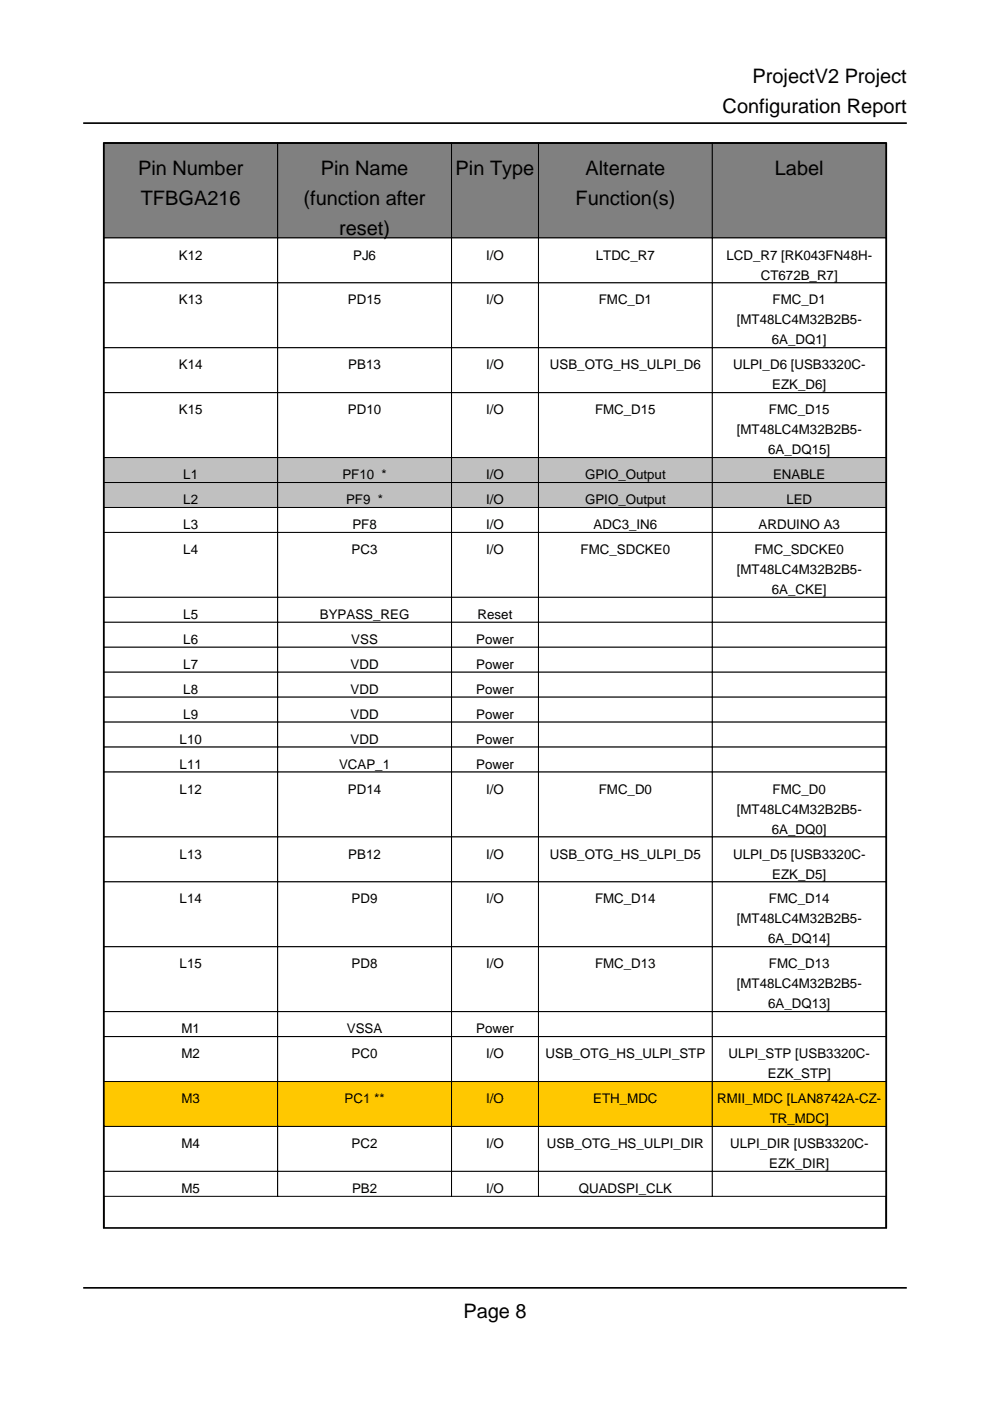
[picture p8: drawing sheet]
<svg xmlns="http://www.w3.org/2000/svg" width="210mm" height="297mm" viewBox="0 0 210 297" stroke-linecap="round" stroke-linejoin="round" font-family="sans-serif">
<defs><g id="words">
<g font-size="4.2">
<text x="159.6" y="17.6">ProjectV2 Project</text>
<text x="153.2" y="24">Configuration Report</text>
<text x="29.3" y="37">Pin Number</text>
<text x="68" y="37">Pin Name</text>
<text x="96.6" y="37">Pin Type</text>
<text x="124.1" y="37">Alternate</text>
<text x="164.3" y="37">Label</text>
<text x="29.8" y="43.4">TFBGA216</text>
<text x="64.4" y="43.4">(function after</text>
<text x="122" y="43.4">Function(s)</text>
<text x="71.9" y="49.7">reset)</text>
<text x="98.2" y="279.4">Page 8</text>
</g>
<g font-size="2.8">
<text x="37.9" y="55">K12</text>
<text x="74.9" y="55">PJ6</text>
<text x="103.1" y="55">I/O</text>
<text x="126.3" y="55">LTDC_R7</text>
<text x="154" y="55">LCD_R7 [RK043FN48H-</text>
<text x="161.3" y="59.3">CT672B_R7]</text>
<text x="37.9" y="64.6">K13</text>
<text x="73.8" y="64.6">PD15</text>
<text x="103.1" y="64.6">I/O</text>
<text x="127" y="64.6">FMC_D1</text>
<text x="163.8" y="64.6">FMC_D1</text>
<text x="156.2" y="68.8">[MT48LC4M32B2B5-</text>
<text x="163.7" y="73">6A_DQ1]</text>
<text x="37.9" y="78.3">K14</text>
<text x="73.9" y="78.3">PB13</text>
<text x="103.1" y="78.3">I/O</text>
<text x="116.6" y="78.3">USB_OTG_HS_ULPI_D6</text>
<text x="155.4" y="78.3">ULPI_D6 [USB3320C-</text>
<text x="163.7" y="82.5">EZK_D6]</text>
<text x="37.9" y="87.8">K15</text>
<text x="73.8" y="87.8">PD10</text>
<text x="103.1" y="87.8">I/O</text>
<text x="126.2" y="87.8">FMC_D15</text>
<text x="163" y="87.8">FMC_D15</text>
<text x="156.2" y="92.1">[MT48LC4M32B2B5-</text>
<text x="38.9" y="101.6">L1</text>
<text x="72.6" y="101.6">PF10 *</text>
<text x="103.1" y="101.6">I/O</text>
<text x="124.1" y="101.6">GPIO_Output</text>
<text x="162.9" y="96.3">6A_DQ15]</text>
<text x="163.9" y="101.6">ENABLE</text>
<text x="38.9" y="106.9">L2</text>
<text x="73.4" y="106.9">PF9 *</text>
<text x="103.1" y="106.9">I/O</text>
<text x="124.1" y="106.9">GPIO_Output</text>
<text x="166.7" y="106.9">LED</text>
<text x="38.9" y="112.2">L3</text>
<text x="74.7" y="112.2">PF8</text>
<text x="103.1" y="112.2">I/O</text>
<text x="125.9" y="112.2">ADC3_IN6</text>
<text x="160.8" y="112.2">ARDUINO A3</text>
<text x="38.9" y="117.5">L4</text>
<text x="74.6" y="117.5">PC3</text>
<text x="103.1" y="117.5">I/O</text>
<text x="123.1" y="117.5">FMC_SDCKE0</text>
<text x="160" y="117.5">FMC_SDCKE0</text>
<text x="156.2" y="121.7">[MT48LC4M32B2B5-</text>
<text x="163.7" y="125.9">6A_CKE]</text>
<text x="38.9" y="131.2">L5</text>
<text x="67.8" y="131.2">BYPASS_REG</text>
<text x="101.3" y="131.2">Reset</text>
<text x="38.9" y="136.5">L6</text>
<text x="74.5" y="136.5">VSS</text>
<text x="101" y="136.5">Power</text>
<text x="38.9" y="141.8">L7</text>
<text x="74.3" y="141.8">VDD</text>
<text x="101" y="141.8">Power</text>
<text x="38.9" y="147.1">L8</text>
<text x="74.3" y="147.1">VDD</text>
<text x="101" y="147.1">Power</text>
<text x="38.9" y="152.4">L9</text>
<text x="74.3" y="152.4">VDD</text>
<text x="101" y="152.4">Power</text>
<text x="38.1" y="157.7">L10</text>
<text x="74.3" y="157.7">VDD</text>
<text x="101" y="157.7">Power</text>
<text x="38.1" y="163">L11</text>
<text x="71.9" y="163">VCAP_1</text>
<text x="101" y="163">Power</text>
<text x="38.1" y="168.3">L12</text>
<text x="73.8" y="168.3">PD14</text>
<text x="103.1" y="168.3">I/O</text>
<text x="127" y="168.3">FMC_D0</text>
<text x="156.2" y="172.5">[MT48LC4M32B2B5-</text>
<text x="163.8" y="168.3">FMC_D0</text>
<text x="163.7" y="176.7">6A_DQ0]</text>
<text x="38.1" y="182">L13</text>
<text x="73.9" y="182">PB12</text>
<text x="103.1" y="182">I/O</text>
<text x="116.6" y="182">USB_OTG_HS_ULPI_D5</text>
<text x="155.4" y="182">ULPI_D5 [USB3320C-</text>
<text x="38.1" y="191.6">L14</text>
<text x="74.6" y="191.6">PD9</text>
<text x="103.1" y="191.6">I/O</text>
<text x="126.2" y="191.6">FMC_D14</text>
<text x="163" y="191.6">FMC_D14</text>
<text x="163.7" y="186.3">EZK_D5]</text>
<text x="156.2" y="195.8">[MT48LC4M32B2B5-</text>
<text x="162.9" y="200">6A_DQ14]</text>
<text x="38.1" y="205.3">L15</text>
<text x="74.6" y="205.3">PD8</text>
<text x="103.1" y="205.3">I/O</text>
<text x="126.2" y="205.3">FMC_D13</text>
<text x="156.2" y="209.5">[MT48LC4M32B2B5-</text>
<text x="163" y="205.3">FMC_D13</text>
<text x="162.9" y="213.8">6A_DQ13]</text>
<text x="38.5" y="219.1">M1</text>
<text x="73.5" y="219.1">VSSA</text>
<text x="101" y="219.1">Power</text>
<text x="38.5" y="224.4">M2</text>
<text x="74.6" y="224.4">PC0</text>
<text x="103.1" y="224.4">I/O</text>
<text x="115.7" y="224.4">USB_OTG_HS_ULPI_STP</text>
<text x="154.5" y="224.4">ULPI_STP [USB3320C-</text>
<text x="38.5" y="233.9">M3</text>
<text x="73.1" y="233.9">PC1 **</text>
<text x="103.1" y="233.9">I/O</text>
<text x="125.8" y="233.9">ETH_MDC</text>
<text x="152.1" y="233.9">RMII_MDC [LAN8742A-CZ-</text>
<text x="162.8" y="228.6">EZK_STP]</text>
<text x="163.2" y="238.1">TR_MDC]</text>
<text x="38.5" y="243.4">M4</text>
<text x="74.6" y="243.4">PC2</text>
<text x="103.1" y="243.4">I/O</text>
<text x="116" y="243.4">USB_OTG_HS_ULPI_DIR</text>
<text x="154.8" y="243.4">ULPI_DIR [USB3320C-</text>
<text x="163.1" y="247.6">EZK_DIR]</text>
<text x="38.5" y="252.9">M5</text>
<text x="74.6" y="252.9">PB2</text>
<text x="103.1" y="252.9">I/O</text>
<text x="122.7" y="252.9">QUADSPI_CLK</text>
</g>
</g></defs>
<path d="M22 260.3v-230h165.9v230" fill="none" stroke="#000" stroke-width=".35"/>
<path d="M22 30.3h36.9v20.1h-36.9z" fill="#808080"/>
<path d="M22 30.3h36.9v20.1h-36.9z" fill="none" stroke="#000" stroke-width=".21"/>
<path d="M58.9 30.3h36.8v20.1h-36.8z" fill="#808080"/>
<path d="M58.9 30.3h36.8v20.1h-36.8z" fill="none" stroke="#000" stroke-width=".21"/>
<path d="M95.7 30.3h18.5v20.1h-18.5z" fill="#808080"/>
<path d="M95.7 30.3h18.5v20.1h-18.5z" fill="none" stroke="#000" stroke-width=".21"/>
<path d="M114.2 30.3h36.8v20.1h-36.8z" fill="#808080"/>
<path d="M114.2 30.3h36.8v20.1h-36.8z" fill="none" stroke="#000" stroke-width=".21"/>
<path d="M151 30.3h36.9v20.1h-36.9z" fill="#808080"/>
<path d="M151 30.3h36.9v20.1h-36.9z" fill="none" stroke="#000" stroke-width=".21"/>
<path d="M22 50.4h36.9v9.6h-36.9z" fill="#fff"/>
<path d="M22 50.4h36.9v9.6h-36.9z" fill="none" stroke="#000" stroke-width=".21"/>
<path d="M58.9 50.4h36.8v9.6h-36.8z" fill="#fff"/>
<path d="M58.9 50.4h36.8v9.6h-36.8z" fill="none" stroke="#000" stroke-width=".21"/>
<path d="M95.7 50.4h18.5v9.6h-18.5z" fill="#fff"/>
<path d="M95.7 50.4h18.5v9.6h-18.5z" fill="none" stroke="#000" stroke-width=".21"/>
<path d="M114.2 50.4h36.8v9.6h-36.8z" fill="#fff"/>
<path d="M114.2 50.4h36.8v9.6h-36.8z" fill="none" stroke="#000" stroke-width=".21"/>
<path d="M151 50.4h36.9v9.6h-36.9z" fill="#fff"/>
<path d="M151 50.4h36.9v9.6h-36.9z" fill="none" stroke="#000" stroke-width=".21"/>
<path d="M22 60h36.9v13.7h-36.9z" fill="#fff"/>
<path d="M22 60h36.9v13.7h-36.9z" fill="none" stroke="#000" stroke-width=".21"/>
<path d="M58.9 60h36.8v13.7h-36.8z" fill="#fff"/>
<path d="M58.9 60h36.8v13.7h-36.8z" fill="none" stroke="#000" stroke-width=".21"/>
<path d="M95.7 60h18.5v13.7h-18.5z" fill="#fff"/>
<path d="M95.7 60h18.5v13.7h-18.5z" fill="none" stroke="#000" stroke-width=".21"/>
<path d="M114.2 60h36.8v13.7h-36.8z" fill="#fff"/>
<path d="M114.2 60h36.8v13.7h-36.8z" fill="none" stroke="#000" stroke-width=".21"/>
<path d="M151 60h36.9v13.7h-36.9z" fill="#fff"/>
<path d="M151 60h36.9v13.7h-36.9z" fill="none" stroke="#000" stroke-width=".21"/>
<path d="M22 73.7h36.9v9.6h-36.9z" fill="#fff"/>
<path d="M22 73.7h36.9v9.6h-36.9z" fill="none" stroke="#000" stroke-width=".21"/>
<path d="M58.9 73.7h36.8v9.6h-36.8z" fill="#fff"/>
<path d="M58.9 73.7h36.8v9.6h-36.8z" fill="none" stroke="#000" stroke-width=".21"/>
<path d="M95.7 73.7h18.5v9.6h-18.5z" fill="#fff"/>
<path d="M95.7 73.7h18.5v9.6h-18.5z" fill="none" stroke="#000" stroke-width=".21"/>
<path d="M114.2 73.7h36.8v9.6h-36.8z" fill="#fff"/>
<path d="M114.2 73.7h36.8v9.6h-36.8z" fill="none" stroke="#000" stroke-width=".21"/>
<path d="M151 73.7h36.9v9.6h-36.9z" fill="#fff"/>
<path d="M151 73.7h36.9v9.6h-36.9z" fill="none" stroke="#000" stroke-width=".21"/>
<path d="M22 83.3h36.9v13.7h-36.9z" fill="#fff"/>
<path d="M22 83.3h36.9v13.7h-36.9z" fill="none" stroke="#000" stroke-width=".21"/>
<path d="M58.9 83.3h36.8v13.7h-36.8z" fill="#fff"/>
<path d="M58.9 83.3h36.8v13.7h-36.8z" fill="none" stroke="#000" stroke-width=".21"/>
<path d="M95.7 83.3h18.5v13.7h-18.5z" fill="#fff"/>
<path d="M95.7 83.3h18.5v13.7h-18.5z" fill="none" stroke="#000" stroke-width=".21"/>
<path d="M114.2 83.3h36.8v13.7h-36.8z" fill="#fff"/>
<path d="M114.2 83.3h36.8v13.7h-36.8z" fill="none" stroke="#000" stroke-width=".21"/>
<path d="M151 83.3h36.9v13.7h-36.9z" fill="#fff"/>
<path d="M151 83.3h36.9v13.7h-36.9z" fill="none" stroke="#000" stroke-width=".21"/>
<path d="M22 97h36.9v5.3h-36.9z" fill="#c0c0c0"/>
<path d="M22 97h36.9v5.3h-36.9z" fill="none" stroke="#000" stroke-width=".21"/>
<path d="M58.9 97h36.8v5.3h-36.8z" fill="#c0c0c0"/>
<path d="M58.9 97h36.8v5.3h-36.8z" fill="none" stroke="#000" stroke-width=".21"/>
<path d="M95.7 97h18.5v5.3h-18.5z" fill="#c0c0c0"/>
<path d="M95.7 97h18.5v5.3h-18.5z" fill="none" stroke="#000" stroke-width=".21"/>
<path d="M114.2 97h36.8v5.3h-36.8z" fill="#c0c0c0"/>
<path d="M114.2 97h36.8v5.3h-36.8z" fill="none" stroke="#000" stroke-width=".21"/>
<path d="M151 97h36.9v5.3h-36.9z" fill="#c0c0c0"/>
<path d="M151 97h36.9v5.3h-36.9z" fill="none" stroke="#000" stroke-width=".21"/>
<path d="M22 102.3h36.9v5.3h-36.9z" fill="#c0c0c0"/>
<path d="M22 102.3h36.9v5.3h-36.9z" fill="none" stroke="#000" stroke-width=".21"/>
<path d="M58.9 102.3h36.8v5.3h-36.8z" fill="#c0c0c0"/>
<path d="M58.9 102.3h36.8v5.3h-36.8z" fill="none" stroke="#000" stroke-width=".21"/>
<path d="M95.7 102.3h18.5v5.3h-18.5z" fill="#c0c0c0"/>
<path d="M95.7 102.3h18.5v5.3h-18.5z" fill="none" stroke="#000" stroke-width=".21"/>
<path d="M114.2 102.3h36.8v5.3h-36.8z" fill="#c0c0c0"/>
<path d="M114.2 102.3h36.8v5.3h-36.8z" fill="none" stroke="#000" stroke-width=".21"/>
<path d="M151 102.3h36.9v5.3h-36.9z" fill="#c0c0c0"/>
<path d="M151 102.3h36.9v5.3h-36.9z" fill="none" stroke="#000" stroke-width=".21"/>
<path d="M22 107.6h36.9v5.3h-36.9z" fill="#fff"/>
<path d="M22 107.6h36.9v5.3h-36.9z" fill="none" stroke="#000" stroke-width=".21"/>
<path d="M58.9 107.6h36.8v5.3h-36.8z" fill="#fff"/>
<path d="M58.9 107.6h36.8v5.3h-36.8z" fill="none" stroke="#000" stroke-width=".21"/>
<path d="M95.7 107.6h18.5v5.3h-18.5z" fill="#fff"/>
<path d="M95.7 107.6h18.5v5.3h-18.5z" fill="none" stroke="#000" stroke-width=".21"/>
<path d="M114.2 107.6h36.8v5.3h-36.8z" fill="#fff"/>
<path d="M114.2 107.6h36.8v5.3h-36.8z" fill="none" stroke="#000" stroke-width=".21"/>
<path d="M151 107.6h36.9v5.3h-36.9z" fill="#fff"/>
<path d="M151 107.6h36.9v5.3h-36.9z" fill="none" stroke="#000" stroke-width=".21"/>
<path d="M22 112.9h36.9v13.7h-36.9z" fill="#fff"/>
<path d="M22 112.9h36.9v13.7h-36.9z" fill="none" stroke="#000" stroke-width=".21"/>
<path d="M58.9 112.9h36.8v13.7h-36.8z" fill="#fff"/>
<path d="M58.9 112.9h36.8v13.7h-36.8z" fill="none" stroke="#000" stroke-width=".21"/>
<path d="M95.7 112.9h18.5v13.7h-18.5z" fill="#fff"/>
<path d="M95.7 112.9h18.5v13.7h-18.5z" fill="none" stroke="#000" stroke-width=".21"/>
<path d="M114.2 112.9h36.8v13.7h-36.8z" fill="#fff"/>
<path d="M114.2 112.9h36.8v13.7h-36.8z" fill="none" stroke="#000" stroke-width=".21"/>
<path d="M151 112.9h36.9v13.7h-36.9z" fill="#fff"/>
<path d="M151 112.9h36.9v13.7h-36.9z" fill="none" stroke="#000" stroke-width=".21"/>
<path d="M22 126.6h36.9v5.3h-36.9z" fill="#fff"/>
<path d="M22 126.6h36.9v5.3h-36.9z" fill="none" stroke="#000" stroke-width=".21"/>
<path d="M58.9 126.6h36.8v5.3h-36.8z" fill="#fff"/>
<path d="M58.9 126.6h36.8v5.3h-36.8z" fill="none" stroke="#000" stroke-width=".21"/>
<path d="M95.7 126.6h18.5v5.3h-18.5z" fill="#fff"/>
<path d="M95.7 126.6h18.5v5.3h-18.5z" fill="none" stroke="#000" stroke-width=".21"/>
<path d="M114.2 126.6h36.8v5.3h-36.8z" fill="#fff"/>
<path d="M114.2 126.6h36.8v5.3h-36.8z" fill="none" stroke="#000" stroke-width=".21"/>
<path d="M151 126.6h36.9v5.3h-36.9z" fill="#fff"/>
<path d="M151 126.6h36.9v5.3h-36.9z" fill="none" stroke="#000" stroke-width=".21"/>
<path d="M22 131.9h36.9v5.3h-36.9z" fill="#fff"/>
<path d="M22 131.9h36.9v5.3h-36.9z" fill="none" stroke="#000" stroke-width=".21"/>
<path d="M58.9 131.9h36.8v5.3h-36.8z" fill="#fff"/>
<path d="M58.9 131.9h36.8v5.3h-36.8z" fill="none" stroke="#000" stroke-width=".21"/>
<path d="M95.7 131.9h18.5v5.3h-18.5z" fill="#fff"/>
<path d="M95.7 131.9h18.5v5.3h-18.5z" fill="none" stroke="#000" stroke-width=".21"/>
<path d="M114.2 131.9h36.8v5.3h-36.8z" fill="#fff"/>
<path d="M114.2 131.9h36.8v5.3h-36.8z" fill="none" stroke="#000" stroke-width=".21"/>
<path d="M151 131.9h36.9v5.3h-36.9z" fill="#fff"/>
<path d="M151 131.9h36.9v5.3h-36.9z" fill="none" stroke="#000" stroke-width=".21"/>
<path d="M22 137.2h36.9v5.3h-36.9z" fill="#fff"/>
<path d="M22 137.2h36.9v5.3h-36.9z" fill="none" stroke="#000" stroke-width=".21"/>
<path d="M58.9 137.2h36.8v5.3h-36.8z" fill="#fff"/>
<path d="M58.9 137.2h36.8v5.3h-36.8z" fill="none" stroke="#000" stroke-width=".21"/>
<path d="M95.7 137.2h18.5v5.3h-18.5z" fill="#fff"/>
<path d="M95.7 137.2h18.5v5.3h-18.5z" fill="none" stroke="#000" stroke-width=".21"/>
<path d="M114.2 137.2h36.8v5.3h-36.8z" fill="#fff"/>
<path d="M114.2 137.2h36.8v5.3h-36.8z" fill="none" stroke="#000" stroke-width=".21"/>
<path d="M151 137.2h36.9v5.3h-36.9z" fill="#fff"/>
<path d="M151 137.2h36.9v5.3h-36.9z" fill="none" stroke="#000" stroke-width=".21"/>
<path d="M22 142.5h36.9v5.3h-36.9z" fill="#fff"/>
<path d="M22 142.5h36.9v5.3h-36.9z" fill="none" stroke="#000" stroke-width=".21"/>
<path d="M58.9 142.5h36.8v5.3h-36.8z" fill="#fff"/>
<path d="M58.9 142.5h36.8v5.3h-36.8z" fill="none" stroke="#000" stroke-width=".21"/>
<path d="M95.7 142.5h18.5v5.3h-18.5z" fill="#fff"/>
<path d="M95.7 142.5h18.5v5.3h-18.5z" fill="none" stroke="#000" stroke-width=".21"/>
<path d="M114.2 142.5h36.8v5.3h-36.8z" fill="#fff"/>
<path d="M114.2 142.5h36.8v5.3h-36.8z" fill="none" stroke="#000" stroke-width=".21"/>
<path d="M151 142.5h36.9v5.3h-36.9z" fill="#fff"/>
<path d="M151 142.5h36.9v5.3h-36.9z" fill="none" stroke="#000" stroke-width=".21"/>
<path d="M22 147.8h36.9v5.3h-36.9z" fill="#fff"/>
<path d="M22 147.8h36.9v5.3h-36.9z" fill="none" stroke="#000" stroke-width=".21"/>
<path d="M58.9 147.8h36.8v5.3h-36.8z" fill="#fff"/>
<path d="M58.9 147.8h36.8v5.3h-36.8z" fill="none" stroke="#000" stroke-width=".21"/>
<path d="M95.7 147.8h18.5v5.3h-18.5z" fill="#fff"/>
<path d="M95.7 147.8h18.5v5.3h-18.5z" fill="none" stroke="#000" stroke-width=".21"/>
<path d="M114.2 147.8h36.8v5.3h-36.8z" fill="#fff"/>
<path d="M114.2 147.8h36.8v5.3h-36.8z" fill="none" stroke="#000" stroke-width=".21"/>
<path d="M151 147.8h36.9v5.3h-36.9z" fill="#fff"/>
<path d="M151 147.8h36.9v5.3h-36.9z" fill="none" stroke="#000" stroke-width=".21"/>
<path d="M22 153.1h36.9v5.3h-36.9z" fill="#fff"/>
<path d="M22 153.1h36.9v5.3h-36.9z" fill="none" stroke="#000" stroke-width=".21"/>
<path d="M58.9 153.1h36.8v5.3h-36.8z" fill="#fff"/>
<path d="M58.9 153.1h36.8v5.3h-36.8z" fill="none" stroke="#000" stroke-width=".21"/>
<path d="M95.7 153.1h18.5v5.3h-18.5z" fill="#fff"/>
<path d="M95.7 153.1h18.5v5.3h-18.5z" fill="none" stroke="#000" stroke-width=".21"/>
<path d="M114.2 153.1h36.8v5.3h-36.8z" fill="#fff"/>
<path d="M114.2 153.1h36.8v5.3h-36.8z" fill="none" stroke="#000" stroke-width=".21"/>
<path d="M151 153.1h36.9v5.3h-36.9z" fill="#fff"/>
<path d="M151 153.1h36.9v5.3h-36.9z" fill="none" stroke="#000" stroke-width=".21"/>
<path d="M22 158.4h36.9v5.3h-36.9z" fill="#fff"/>
<path d="M22 158.4h36.9v5.3h-36.9z" fill="none" stroke="#000" stroke-width=".21"/>
<path d="M58.9 158.4h36.8v5.3h-36.8z" fill="#fff"/>
<path d="M58.9 158.4h36.8v5.3h-36.8z" fill="none" stroke="#000" stroke-width=".21"/>
<path d="M95.7 158.4h18.5v5.3h-18.5z" fill="#fff"/>
<path d="M95.7 158.4h18.5v5.3h-18.5z" fill="none" stroke="#000" stroke-width=".21"/>
<path d="M114.2 158.4h36.8v5.3h-36.8z" fill="#fff"/>
<path d="M114.2 158.4h36.8v5.3h-36.8z" fill="none" stroke="#000" stroke-width=".21"/>
<path d="M151 158.4h36.9v5.3h-36.9z" fill="#fff"/>
<path d="M151 158.4h36.9v5.3h-36.9z" fill="none" stroke="#000" stroke-width=".21"/>
<path d="M22 163.7h36.9v13.7h-36.9z" fill="#fff"/>
<path d="M22 163.7h36.9v13.7h-36.9z" fill="none" stroke="#000" stroke-width=".21"/>
<path d="M58.9 163.7h36.8v13.7h-36.8z" fill="#fff"/>
<path d="M58.9 163.7h36.8v13.7h-36.8z" fill="none" stroke="#000" stroke-width=".21"/>
<path d="M95.7 163.7h18.5v13.7h-18.5z" fill="#fff"/>
<path d="M95.7 163.7h18.5v13.7h-18.5z" fill="none" stroke="#000" stroke-width=".21"/>
<path d="M114.2 163.7h36.8v13.7h-36.8z" fill="#fff"/>
<path d="M114.2 163.7h36.8v13.7h-36.8z" fill="none" stroke="#000" stroke-width=".21"/>
<path d="M151 163.7h36.9v13.7h-36.9z" fill="#fff"/>
<path d="M151 163.7h36.9v13.7h-36.9z" fill="none" stroke="#000" stroke-width=".21"/>
<path d="M22 177.4h36.9v9.6h-36.9z" fill="#fff"/>
<path d="M22 177.4h36.9v9.6h-36.9z" fill="none" stroke="#000" stroke-width=".21"/>
<path d="M58.9 177.4h36.8v9.6h-36.8z" fill="#fff"/>
<path d="M58.9 177.4h36.8v9.6h-36.8z" fill="none" stroke="#000" stroke-width=".21"/>
<path d="M95.7 177.4h18.5v9.6h-18.5z" fill="#fff"/>
<path d="M95.7 177.4h18.5v9.6h-18.5z" fill="none" stroke="#000" stroke-width=".21"/>
<path d="M114.2 177.4h36.8v9.6h-36.8z" fill="#fff"/>
<path d="M114.2 177.4h36.8v9.6h-36.8z" fill="none" stroke="#000" stroke-width=".21"/>
<path d="M151 177.4h36.9v9.6h-36.9z" fill="#fff"/>
<path d="M151 177.4h36.9v9.6h-36.9z" fill="none" stroke="#000" stroke-width=".21"/>
<path d="M22 187h36.9v13.7h-36.9z" fill="#fff"/>
<path d="M22 187h36.9v13.7h-36.9z" fill="none" stroke="#000" stroke-width=".21"/>
<path d="M58.9 187h36.8v13.7h-36.8z" fill="#fff"/>
<path d="M58.9 187h36.8v13.7h-36.8z" fill="none" stroke="#000" stroke-width=".21"/>
<path d="M95.7 187h18.5v13.7h-18.5z" fill="#fff"/>
<path d="M95.7 187h18.5v13.7h-18.5z" fill="none" stroke="#000" stroke-width=".21"/>
<path d="M114.2 187h36.8v13.7h-36.8z" fill="#fff"/>
<path d="M114.2 187h36.8v13.7h-36.8z" fill="none" stroke="#000" stroke-width=".21"/>
<path d="M151 187h36.9v13.7h-36.9z" fill="#fff"/>
<path d="M151 187h36.9v13.7h-36.9z" fill="none" stroke="#000" stroke-width=".21"/>
<path d="M22 200.7h36.9v13.8h-36.9z" fill="#fff"/>
<path d="M22 200.7h36.9v13.8h-36.9z" fill="none" stroke="#000" stroke-width=".21"/>
<path d="M58.9 200.7h36.8v13.8h-36.8z" fill="#fff"/>
<path d="M58.9 200.7h36.8v13.8h-36.8z" fill="none" stroke="#000" stroke-width=".21"/>
<path d="M95.7 200.7h18.5v13.8h-18.5z" fill="#fff"/>
<path d="M95.7 200.7h18.5v13.8h-18.5z" fill="none" stroke="#000" stroke-width=".21"/>
<path d="M114.2 200.7h36.8v13.8h-36.8z" fill="#fff"/>
<path d="M114.2 200.7h36.8v13.8h-36.8z" fill="none" stroke="#000" stroke-width=".21"/>
<path d="M151 200.7h36.9v13.8h-36.9z" fill="#fff"/>
<path d="M151 200.7h36.9v13.8h-36.9z" fill="none" stroke="#000" stroke-width=".21"/>
<path d="M22 214.5h36.9v5.3h-36.9z" fill="#fff"/>
<path d="M22 214.5h36.9v5.3h-36.9z" fill="none" stroke="#000" stroke-width=".21"/>
<path d="M58.9 214.5h36.8v5.3h-36.8z" fill="#fff"/>
<path d="M58.9 214.5h36.8v5.3h-36.8z" fill="none" stroke="#000" stroke-width=".21"/>
<path d="M95.7 214.5h18.5v5.3h-18.5z" fill="#fff"/>
<path d="M95.7 214.5h18.5v5.3h-18.5z" fill="none" stroke="#000" stroke-width=".21"/>
<path d="M114.2 214.5h36.8v5.3h-36.8z" fill="#fff"/>
<path d="M114.2 214.5h36.8v5.3h-36.8z" fill="none" stroke="#000" stroke-width=".21"/>
<path d="M151 214.5h36.9v5.3h-36.9z" fill="#fff"/>
<path d="M151 214.5h36.9v5.3h-36.9z" fill="none" stroke="#000" stroke-width=".21"/>
<path d="M22 219.8h36.9v9.5h-36.9z" fill="#fff"/>
<path d="M22 219.8h36.9v9.5h-36.9z" fill="none" stroke="#000" stroke-width=".21"/>
<path d="M58.9 219.8h36.8v9.5h-36.8z" fill="#fff"/>
<path d="M58.9 219.8h36.8v9.5h-36.8z" fill="none" stroke="#000" stroke-width=".21"/>
<path d="M95.7 219.8h18.5v9.5h-18.5z" fill="#fff"/>
<path d="M95.7 219.8h18.5v9.5h-18.5z" fill="none" stroke="#000" stroke-width=".21"/>
<path d="M114.2 219.8h36.8v9.5h-36.8z" fill="#fff"/>
<path d="M114.2 219.8h36.8v9.5h-36.8z" fill="none" stroke="#000" stroke-width=".21"/>
<path d="M151 219.8h36.9v9.5h-36.9z" fill="#fff"/>
<path d="M151 219.8h36.9v9.5h-36.9z" fill="none" stroke="#000" stroke-width=".21"/>
<path d="M22 229.3h36.9v9.5h-36.9z" fill="#ffc800"/>
<path d="M22 229.3h36.9v9.5h-36.9z" fill="none" stroke="#000" stroke-width=".21"/>
<path d="M58.9 229.3h36.8v9.5h-36.8z" fill="#ffc800"/>
<path d="M58.9 229.3h36.8v9.5h-36.8z" fill="none" stroke="#000" stroke-width=".21"/>
<path d="M95.7 229.3h18.5v9.5h-18.5z" fill="#ffc800"/>
<path d="M95.7 229.3h18.5v9.5h-18.5z" fill="none" stroke="#000" stroke-width=".21"/>
<path d="M114.2 229.3h36.8v9.5h-36.8z" fill="#ffc800"/>
<path d="M114.2 229.3h36.8v9.5h-36.8z" fill="none" stroke="#000" stroke-width=".21"/>
<path d="M151 229.3h36.9v9.5h-36.9z" fill="#ffc800"/>
<path d="M151 229.3h36.9v9.5h-36.9z" fill="none" stroke="#000" stroke-width=".21"/>
<path d="M22 238.8h36.9v9.6h-36.9z" fill="#fff"/>
<path d="M22 238.8h36.9v9.6h-36.9z" fill="none" stroke="#000" stroke-width=".21"/>
<path d="M58.9 238.8h36.8v9.6h-36.8z" fill="#fff"/>
<path d="M58.9 238.8h36.8v9.6h-36.8z" fill="none" stroke="#000" stroke-width=".21"/>
<path d="M95.7 238.8h18.5v9.6h-18.5z" fill="#fff"/>
<path d="M95.7 238.8h18.5v9.6h-18.5z" fill="none" stroke="#000" stroke-width=".21"/>
<path d="M114.2 238.8h36.8v9.6h-36.8z" fill="#fff"/>
<path d="M114.2 238.8h36.8v9.6h-36.8z" fill="none" stroke="#000" stroke-width=".21"/>
<path d="M151 238.8h36.9v9.6h-36.9z" fill="#fff"/>
<path d="M151 238.8h36.9v9.6h-36.9z" fill="none" stroke="#000" stroke-width=".21"/>
<path d="M22 248.4h36.9v5.2h-36.9z" fill="#fff"/>
<path d="M22 248.4h36.9v5.2h-36.9z" fill="none" stroke="#000" stroke-width=".21"/>
<path d="M58.9 248.4h36.8v5.2h-36.8z" fill="#fff"/>
<path d="M58.9 248.4h36.8v5.2h-36.8z" fill="none" stroke="#000" stroke-width=".21"/>
<path d="M95.7 248.4h18.5v5.2h-18.5z" fill="#fff"/>
<path d="M95.7 248.4h18.5v5.2h-18.5z" fill="none" stroke="#000" stroke-width=".21"/>
<path d="M114.2 248.4h36.8v5.2h-36.8z" fill="#fff"/>
<path d="M114.2 248.4h36.8v5.2h-36.8z" fill="none" stroke="#000" stroke-width=".21"/>
<path d="M151 248.4h36.9v5.2h-36.9z" fill="#fff"/>
<path d="M151 248.4h36.9v5.2h-36.9z" fill="none" stroke="#000" stroke-width=".21"/>
<path d="M17.6 26.1h174.7M22 30.3h165.9v230h-165.9zM17.6 273h174.7" fill="none" stroke="#000" stroke-width=".35"/>
<use href="#words"/>
</svg>
